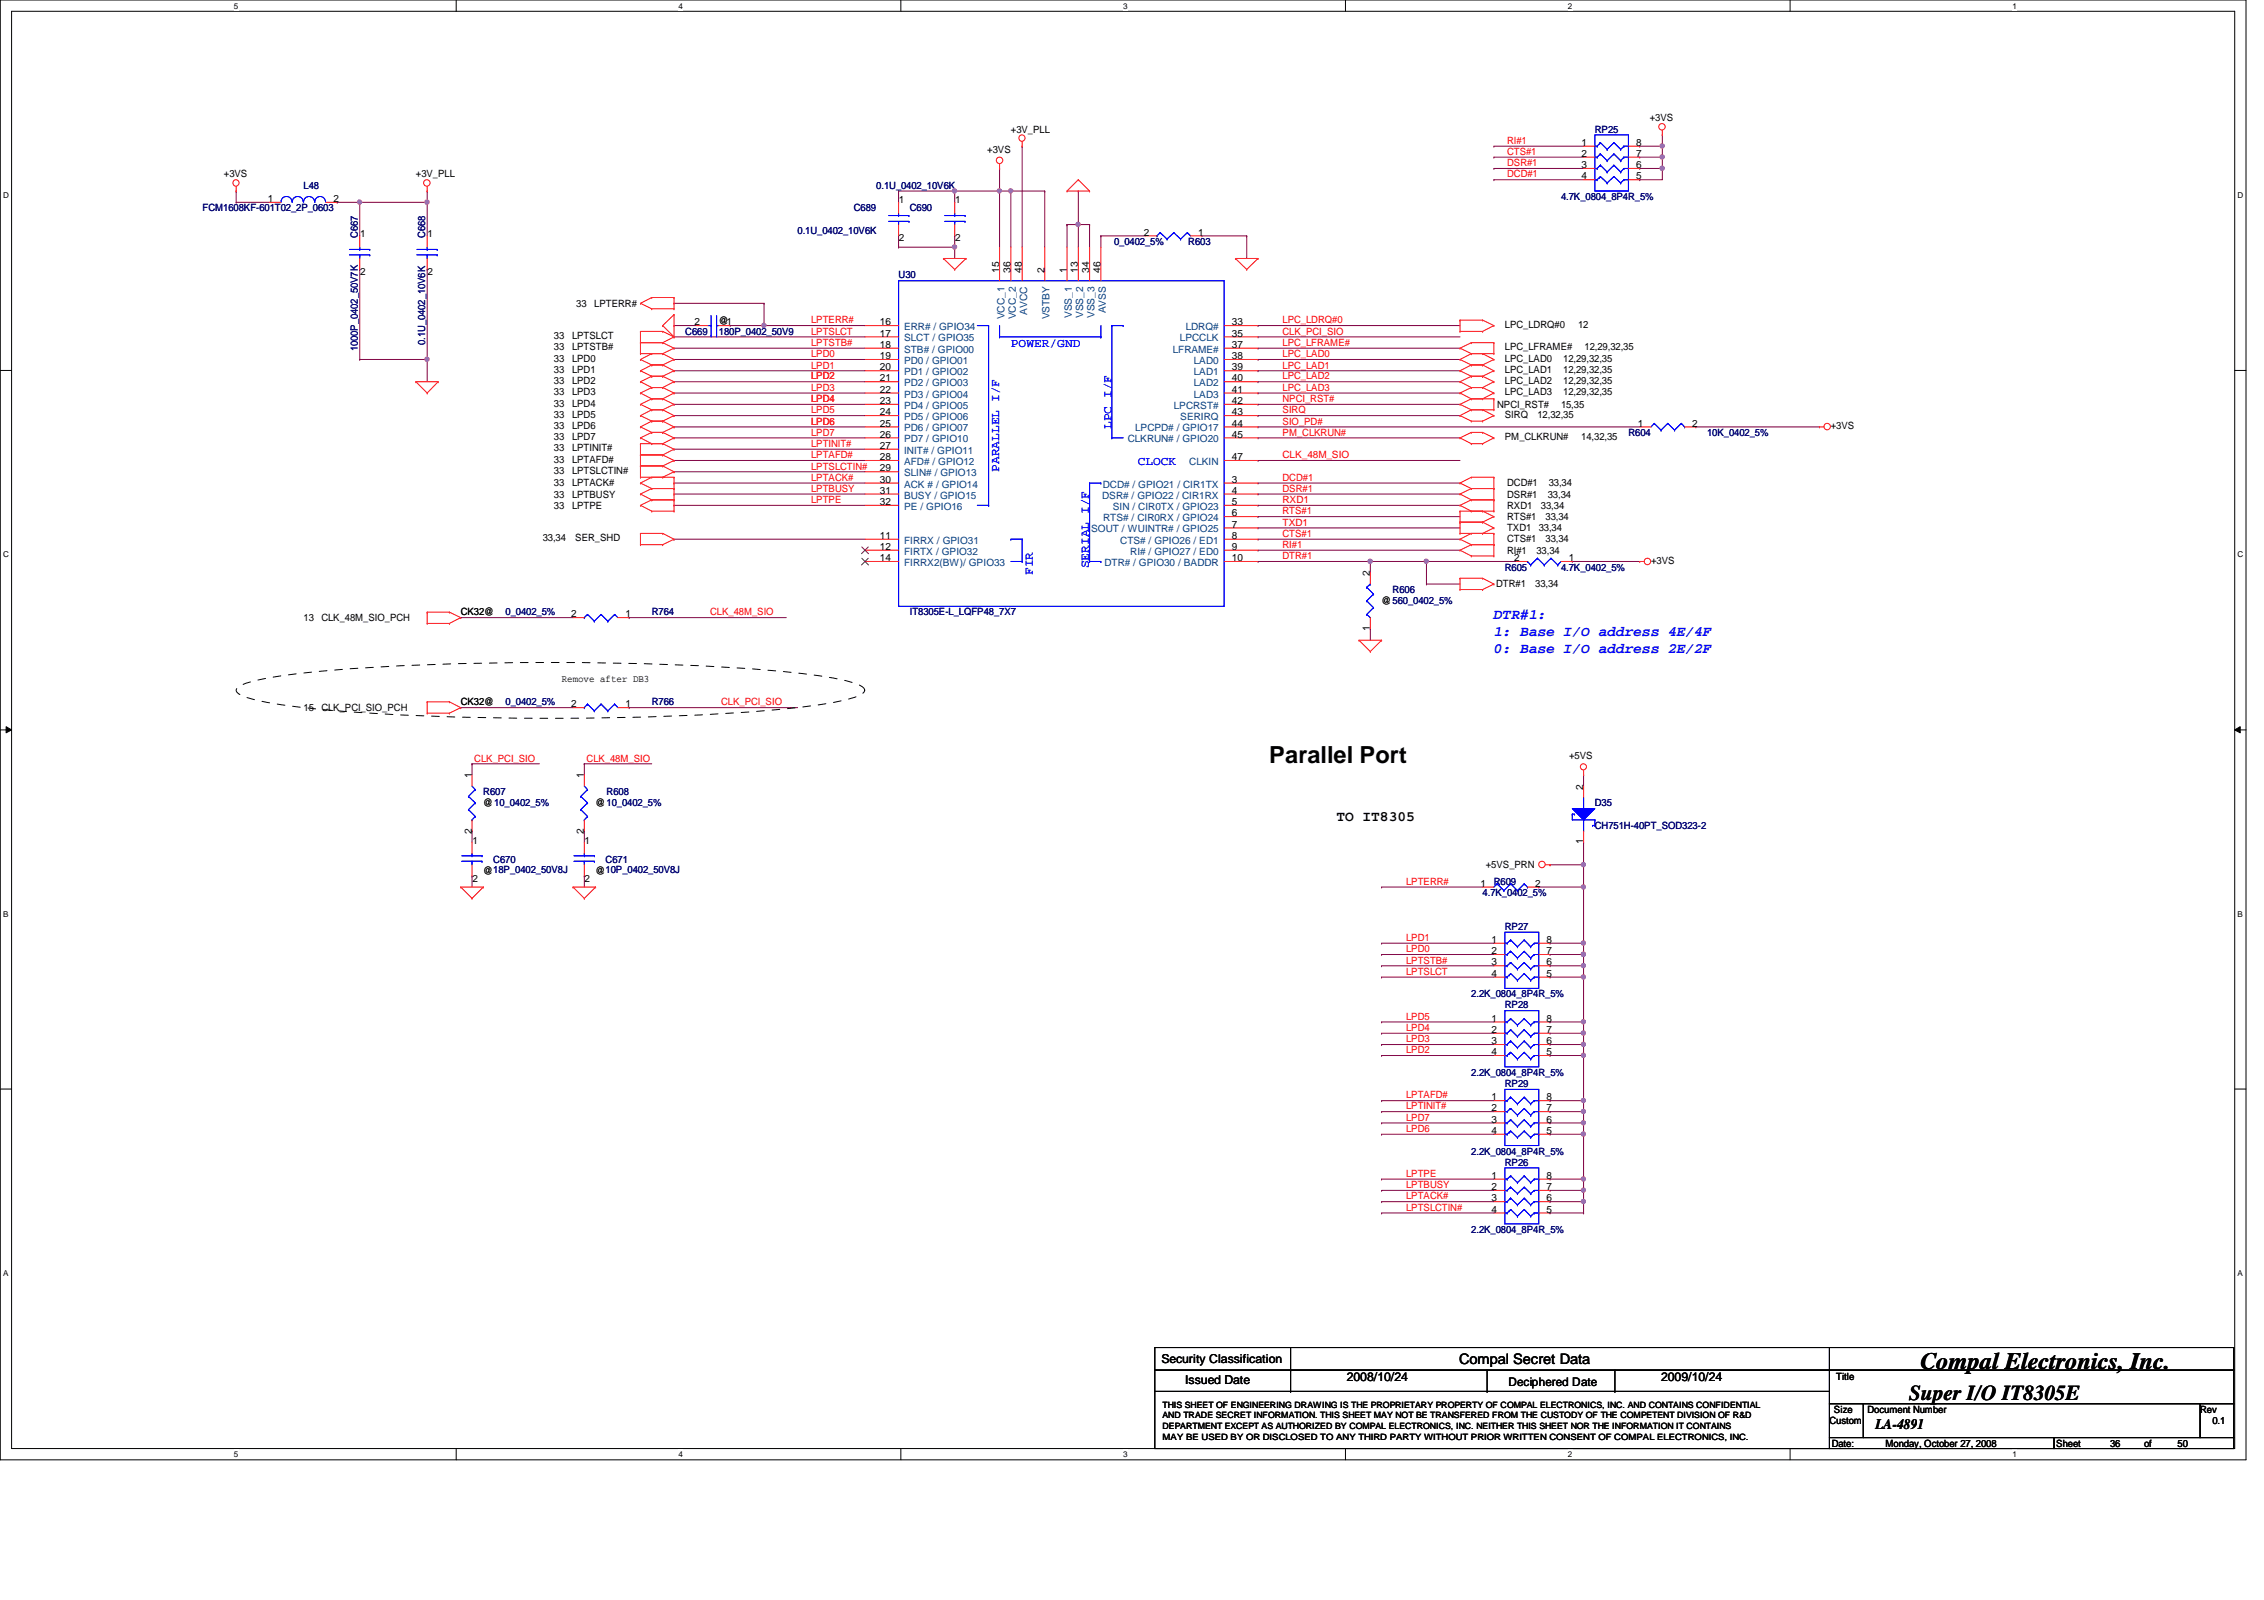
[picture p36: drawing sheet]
<svg xmlns="http://www.w3.org/2000/svg" width="297mm" height="210mm" viewBox="0 0 297 210" stroke-linecap="round" stroke-linejoin="round" font-family="sans-serif">
<defs><g id="words">
<g font-size="3.1">
<text x="166.5" y="100.1">Parallel Port</text>
<text x="252" y="179.6">Compal Electronics, Inc.</text>
</g>
<text font-size="2.8" x="250.5" y="183.7">Super I/O IT8305E</text>
<g font-size="1.9" fill="#00f">
<text x="196" y="81.2">DTR#1:</text>
<text x="196" y="83.4">1: Base I/O address 4E/4F</text>
<text x="196" y="85.7">0: Base I/O address 2E/2F</text>
</g>
<g font-size="1.9">
<text x="175.3" y="107.7">TO IT8305</text>
<text x="191.4" y="178.9">Compal Secret Data</text>
<text x="246.1" y="187.4">LA-4891</text>
</g>
<g font-size="1.6" fill="#00f">
<text x="132.6" y="45.5">POWER/GND</text>
<text x="145.8" y="56.3" transform="rotate(-90 145.8 56.3)">LPC I/F</text>
<text x="131.1" y="61.9" transform="rotate(-90 131.1 61.9)">PARALLEL I/F</text>
<text x="149.3" y="61">CLOCK</text>
<text x="135.5" y="75.4" transform="rotate(-90 135.5 75.4)">FIR</text>
<text x="142.9" y="74.5" transform="rotate(-90 142.9 74.5)">SERIAL I/F</text>
</g>
<g font-size="1.6">
<text x="152.4" y="178.8">Security Classification</text>
<text x="155.5" y="181.6">Issued Date</text>
<text x="176.7" y="181.2">2008/10/24</text>
<text x="197.9" y="181.8">Deciphered Date</text>
<text x="217.9" y="181.2">2009/10/24</text>
</g>
<g font-size="1.3">
<text x="132.6" y="17.4">+3V_PLL</text>
<text x="216.4" y="15.9">+3VS</text>
<text x="29.4" y="23.3">+3VS</text>
<text x="54.6" y="23.3">+3V_PLL</text>
<text x="129.5" y="20.1">+3VS</text>
<text x="207.5" y="19.1">1</text>
<text x="207.5" y="20.6">2</text>
<text x="207.5" y="22.1">3</text>
<text x="207.5" y="23.5">4</text>
<text x="214.7" y="19.1">8</text>
<text x="214.7" y="20.6">7</text>
<text x="214.7" y="22.1">6</text>
<text x="214.7" y="23.5">5</text>
<text x="35.1" y="26.5">1</text>
<text x="43.8" y="26.5">2</text>
<text x="117.9" y="26.7">1</text>
<text x="125.3" y="26.7">1</text>
<text x="47.2" y="31.1">1</text>
<text x="56.1" y="31.1">1</text>
<text x="117.9" y="31.7">2</text>
<text x="125.3" y="31.7">2</text>
<text x="131.1" y="35.8" transform="rotate(-90 131.1 35.8)">15</text>
<text x="132.6" y="35.8" transform="rotate(-90 132.6 35.8)">36</text>
<text x="134.1" y="35.8" transform="rotate(-90 134.1 35.8)">48</text>
<text x="137" y="35.8" transform="rotate(-90 137 35.8)">2</text>
<text x="140" y="35.8" transform="rotate(-90 140 35.8)">1</text>
<text x="141.4" y="35.8" transform="rotate(-90 141.4 35.8)">13</text>
<text x="142.9" y="35.8" transform="rotate(-90 142.9 35.8)">34</text>
<text x="144.4" y="35.8" transform="rotate(-90 144.4 35.8)">46</text>
<text x="150.1" y="30.9">2</text>
<text x="157.2" y="30.9">1</text>
<text x="47.2" y="36.1">2</text>
<text x="56.1" y="36.1">2</text>
<text x="75.6" y="40.2">33</text>
<text x="78" y="40.2">LPTERR#</text>
<text x="72.7" y="44.5">33</text>
<text x="72.7" y="46">33</text>
<text x="72.7" y="47.5">33</text>
<text x="75.1" y="44.5">LPTSLCT</text>
<text x="75.1" y="46">LPTSTB#</text>
<text x="75.1" y="47.5">LPD0</text>
<text x="91.1" y="42.7">2</text>
<text x="94.3" y="42.5">@1</text>
<text x="115.4" y="45.6">18</text>
<text x="115.4" y="47.1">19</text>
<text x="115.4" y="44.2">17</text>
<text x="115.4" y="42.7">16</text>
<text x="161.6" y="42.7">33</text>
<text x="161.6" y="44.2">35</text>
<text x="161.6" y="45.6">37</text>
<text x="161.6" y="47.1">38</text>
<text x="197.4" y="47.5">LPC_LAD0</text>
<text x="197.4" y="46">LPC_LFRAME#</text>
<text x="197.4" y="43.1">LPC_LDRQ#0</text>
<text x="205.1" y="47.5">12,29,32,35</text>
<text x="207" y="43.1">12</text>
<text x="207.9" y="46">12,29,32,35</text>
<text x="72.7" y="48.9">33</text>
<text x="72.7" y="50.4">33</text>
<text x="72.7" y="51.9">33</text>
<text x="72.7" y="53.3">33</text>
<text x="75.1" y="48.9">LPD1</text>
<text x="75.1" y="50.4">LPD2</text>
<text x="75.1" y="51.9">LPD3</text>
<text x="75.1" y="53.3">LPD4</text>
<text x="115.4" y="48.6">20</text>
<text x="115.4" y="50">21</text>
<text x="115.4" y="51.5">22</text>
<text x="115.4" y="53">23</text>
<text x="161.6" y="53">42</text>
<text x="161.6" y="48.6">39</text>
<text x="161.6" y="51.5">41</text>
<text x="161.6" y="50">40</text>
<text x="196.4" y="53.5">NPCI_RST#</text>
<text x="197.4" y="48.9">LPC_LAD1</text>
<text x="197.4" y="50.4">LPC_LAD2</text>
<text x="197.4" y="51.9">LPC_LAD3</text>
<text x="204.8" y="53.5">15,35</text>
<text x="205.1" y="48.9">12,29,32,35</text>
<text x="205.1" y="50.4">12,29,32,35</text>
<text x="205.1" y="51.9">12,29,32,35</text>
<text x="72.7" y="59.2">33</text>
<text x="72.7" y="54.8">33</text>
<text x="72.7" y="57.8">33</text>
<text x="72.7" y="56.3">33</text>
<text x="75.1" y="59.2">LPTINIT#</text>
<text x="75.1" y="54.8">LPD5</text>
<text x="75.1" y="57.8">LPD7</text>
<text x="75.1" y="56.3">LPD6</text>
<text x="115.4" y="54.5">24</text>
<text x="115.4" y="56">25</text>
<text x="115.4" y="57.4">26</text>
<text x="115.4" y="58.9">27</text>
<text x="161.6" y="57.4">45</text>
<text x="161.6" y="56">44</text>
<text x="161.6" y="54.5">43</text>
<text x="197.4" y="57.8">PM_CLKRUN#</text>
<text x="197.4" y="54.8">SIRQ</text>
<text x="201.7" y="54.8">12,32,35</text>
<text x="207.5" y="57.8">14,32,35</text>
<text x="214.9" y="56">1</text>
<text x="222" y="56">2</text>
<text x="240.2" y="56.3">+3VS</text>
<text x="72.7" y="60.7">33</text>
<text x="72.7" y="62.2">33</text>
<text x="72.7" y="63.8">33</text>
<text x="72.7" y="65.3">33</text>
<text x="75.1" y="60.7">LPTAFD#</text>
<text x="75.1" y="62.2">LPTSLCTIN#</text>
<text x="75.1" y="63.8">LPTACK#</text>
<text x="75.1" y="65.3">LPTBUSY</text>
<text x="115.4" y="60.4">28</text>
<text x="115.4" y="61.8">29</text>
<text x="115.4" y="63.3">30</text>
<text x="115.4" y="64.8">31</text>
<text x="161.6" y="64.8">4</text>
<text x="161.6" y="63.3">3</text>
<text x="161.6" y="60.4">47</text>
<text x="197.7" y="63.8">DCD#1</text>
<text x="197.7" y="65.3">DSR#1</text>
<text x="203.1" y="65.3">33,34</text>
<text x="203.2" y="63.8">33,34</text>
<text x="71.2" y="71">33,34</text>
<text x="72.7" y="66.8">33</text>
<text x="75.1" y="66.8">LPTPE</text>
<text x="75.5" y="71">SER_SHD</text>
<text x="115.4" y="70.7">11</text>
<text x="115.4" y="66.3">32</text>
<text x="161.6" y="70.7">8</text>
<text x="161.6" y="69.2">7</text>
<text x="161.6" y="67.7">6</text>
<text x="161.6" y="66.3">5</text>
<text x="197.7" y="71.2">CTS#1</text>
<text x="197.7" y="68.2">RTS#1</text>
<text x="197.7" y="66.8">RXD1</text>
<text x="197.7" y="69.7">TXD1</text>
<text x="201.9" y="69.7">33,34</text>
<text x="202.2" y="66.8">33,34</text>
<text x="202.8" y="71.2">33,34</text>
<text x="202.8" y="68.2">33,34</text>
<text x="115.4" y="72.1">12</text>
<text x="115.4" y="73.6">14</text>
<text x="161.6" y="73.6">10</text>
<text x="161.6" y="72.1">9</text>
<text x="179.7" y="75.6" transform="rotate(-90 179.7 75.6)">2</text>
<text x="196.3" y="77">DTR#1</text>
<text x="197.7" y="72.6">RI#1</text>
<text x="198.7" y="73.6">2</text>
<text x="201.4" y="77">33,34</text>
<text x="201.6" y="72.6">33,34</text>
<text x="205.8" y="73.6">1</text>
<text x="216.6" y="74">+3VS</text>
<text x="39.8" y="81.5">13</text>
<text x="42.2" y="81.5">CLK_48M_SIO_PCH</text>
<text x="60.4" y="80.7">CK32@</text>
<text x="74.9" y="81">2</text>
<text x="82.1" y="81">1</text>
<text x="179.7" y="82.8" transform="rotate(-90 179.7 82.8)">1</text>
<text x="181.3" y="79.3">@560_0402_5%</text>
<text x="73.7" y="89.5">Remove after DB3</text>
<text x="39.8" y="93.3">15</text>
<text x="42.2" y="93.3">CLK_PCI_SIO_PCH</text>
<text x="60.4" y="92.5">CK32@</text>
<text x="74.9" y="92.8">2</text>
<text x="82.1" y="92.8">1</text>
<text x="205.9" y="99.6">+5VS</text>
<text x="61.9" y="102.1" transform="rotate(-90 61.9 102.1)">1</text>
<text x="63.4" y="105.8">@10_0402_5%</text>
<text x="76.6" y="102.1" transform="rotate(-90 76.6 102.1)">1</text>
<text x="78.1" y="105.8">@10_0402_5%</text>
<text x="207.7" y="103.6" transform="rotate(-90 207.7 103.6)">2</text>
<text x="61.9" y="109.3" transform="rotate(-90 61.9 109.3)">2</text>
<text x="62" y="110.7">1</text>
<text x="76.6" y="109.3" transform="rotate(-90 76.6 109.3)">2</text>
<text x="76.7" y="110.7">1</text>
<text x="194.9" y="113.9">+5VS_PRN</text>
<text x="207.7" y="110.8" transform="rotate(-90 207.7 110.8)">1</text>
<text x="62" y="115.7">2</text>
<text x="63.4" y="114.6">@18P_0402_50V8J</text>
<text x="76.7" y="115.7">2</text>
<text x="78.1" y="114.6">@10P_0402_50V8J</text>
<text x="194.3" y="116.3">1</text>
<text x="201.4" y="116.3">2</text>
<text x="195.7" y="123.7">1</text>
<text x="195.7" y="125.2">2</text>
<text x="202.9" y="123.7">8</text>
<text x="202.9" y="125.2">7</text>
<text x="195.7" y="126.7">3</text>
<text x="195.7" y="128.1">4</text>
<text x="202.9" y="126.7">6</text>
<text x="202.9" y="128.1">5</text>
<text x="195.7" y="134">1</text>
<text x="195.7" y="135.5">2</text>
<text x="195.7" y="137">3</text>
<text x="202.9" y="134">8</text>
<text x="202.9" y="135.5">7</text>
<text x="202.9" y="137">6</text>
<text x="195.7" y="138.4">4</text>
<text x="202.9" y="138.4">5</text>
<text x="195.7" y="144.4">1</text>
<text x="195.7" y="145.8">2</text>
<text x="195.7" y="147.3">3</text>
<text x="195.7" y="148.8">4</text>
<text x="202.9" y="144.4">8</text>
<text x="202.9" y="145.8">7</text>
<text x="202.9" y="147.3">6</text>
<text x="202.9" y="148.8">5</text>
<text x="195.7" y="154.6">1</text>
<text x="202.9" y="154.6">8</text>
<text x="195.7" y="156.1">2</text>
<text x="195.7" y="157.6">3</text>
<text x="195.7" y="159.1">4</text>
<text x="202.9" y="156.1">7</text>
<text x="202.9" y="157.6">6</text>
<text x="202.9" y="159.1">5</text>
<text x="240.6" y="185.3">Size</text>
<text x="240.9" y="181.1">Title</text>
<text x="245" y="185.3">Document Number</text>
<text x="288.7" y="185.3">Rev</text>
<text x="240" y="186.8">Custom</text>
<text x="240.3" y="189.8">Date:</text>
<text x="247.4" y="189.8">Monday, October 27, 2008</text>
<text x="269.8" y="189.8">Sheet</text>
<text x="276.9" y="189.8">36</text>
<text x="281.3" y="189.8">of</text>
<text x="285.7" y="189.8">50</text>
<text x="290.3" y="186.8">0.1</text>
</g>
<g font-size="1.3" fill="#000080">
<text x="209.3" y="17.4">RP25</text>
<text x="26.6" y="27.7">FCM1608KF-601T02_2P_0603</text>
<text x="39.8" y="24.8">L48</text>
<text x="112" y="27.7">C689</text>
<text x="115" y="24.8">0.1U_0402_10V6K</text>
<text x="119.4" y="27.7">C690</text>
<text x="204.8" y="26.2">4.7K_0804_8P4R_5%</text>
<text x="46.9" y="31.2" transform="rotate(-90 46.9 31.2)">C667</text>
<text x="55.8" y="31.2" transform="rotate(-90 55.8 31.2)">C668</text>
<text x="104.6" y="30.6">0.1U_0402_10V6K</text>
<text x="146.2" y="32.1">0_0402_5%</text>
<text x="155.9" y="32.1">R603</text>
<text x="117.9" y="36.5">U30</text>
<text x="46.9" y="46.1" transform="rotate(-90 46.9 46.1)">1000P_0402_50V7K</text>
<text x="55.8" y="45.3" transform="rotate(-90 55.8 45.3)">0.1U_0402_10V6K</text>
<text x="89.9" y="43.9">C669</text>
<text x="94.3" y="43.9">180P_0402_50V9</text>
<text x="213.7" y="57.2">R604</text>
<text x="224" y="57.2">10K_0402_5%</text>
<text x="182.7" y="77.8">R606</text>
<text x="197.4" y="74.8">R605</text>
<text x="204.8" y="74.8">4.7K_0402_5%</text>
<text x="66.3" y="80.7">0_0402_5%</text>
<text x="85.5" y="80.7">R764</text>
<text x="119.4" y="80.7">IT8305E-L_LQFP48_7X7</text>
<text x="66.3" y="92.5">0_0402_5%</text>
<text x="85.5" y="92.5">R766</text>
<text x="63.4" y="104.3">R607</text>
<text x="79.6" y="104.3">R608</text>
<text x="209.3" y="105.8">D35</text>
<text x="64.7" y="113.2">C670</text>
<text x="79.5" y="113.2">C671</text>
<text x="209.3" y="108.8">CH751H-40PT_SOD323-2</text>
<text x="194.5" y="117.6">4.7K_0402_5%</text>
<text x="196" y="116.1">R609</text>
<text x="197.4" y="122">RP27</text>
<text x="193" y="130.9">2.2K_0804_8P4R_5%</text>
<text x="197.4" y="132.3">RP28</text>
<text x="193" y="141.1">2.2K_0804_8P4R_5%</text>
<text x="197.4" y="142.6">RP29</text>
<text x="193" y="151.5">2.2K_0804_8P4R_5%</text>
<text x="197.4" y="153">RP26</text>
<text x="193" y="161.8">2.2K_0804_8P4R_5%</text>
</g>
<g font-size="1.3" fill="#f00">
<text x="197.7" y="18.9">RI#1</text>
<text x="197.7" y="20.3">CTS#1</text>
<text x="197.7" y="21.8">DSR#1</text>
<text x="197.7" y="23.3">DCD#1</text>
<text x="106.4" y="42.4">LPTERR#</text>
<text x="106.4" y="43.9">LPTSLCT</text>
<text x="106.4" y="46.9">LPD0</text>
<text x="106.4" y="45.4">LPTSTB#</text>
<text x="168.3" y="45.4">LPC_LFRAME#</text>
<text x="168.3" y="46.9">LPC_LAD0</text>
<text x="168.3" y="42.4">LPC_LDRQ#0</text>
<text x="168.3" y="43.9">CLK_PCI_SIO</text>
<text x="106.4" y="52.7">LPD4</text>
<text x="106.4" y="51.3">LPD3</text>
<text x="106.4" y="48.3">LPD1</text>
<text x="106.4" y="49.8">LPD2</text>
<text x="168.3" y="48.3">LPC_LAD1</text>
<text x="168.3" y="49.8">LPC_LAD2</text>
<text x="168.3" y="51.3">LPC_LAD3</text>
<text x="168.3" y="52.7">NPCI_RST#</text>
<text x="106.4" y="54.2">LPD5</text>
<text x="106.4" y="58.6">LPTINIT#</text>
<text x="106.4" y="57.1">LPD7</text>
<text x="106.4" y="55.7">LPD6</text>
<text x="168.3" y="54.2">SIRQ</text>
<text x="168.3" y="55.7">SIO_PD#</text>
<text x="168.3" y="57.1">PM_CLKRUN#</text>
<text x="106.4" y="61.6">LPTSLCTIN#</text>
<text x="106.4" y="63.1">LPTACK#</text>
<text x="106.4" y="66">LPTPE</text>
<text x="106.4" y="60.1">LPTAFD#</text>
<text x="106.4" y="64.5">LPTBUSY</text>
<text x="168.3" y="63.1">DCD#1</text>
<text x="168.3" y="64.5">DSR#1</text>
<text x="168.3" y="66">RXD1</text>
<text x="168.3" y="60.1">CLK_48M_SIO</text>
<text x="168.3" y="69">TXD1</text>
<text x="168.3" y="71.9">RI#1</text>
<text x="168.3" y="67.5">RTS#1</text>
<text x="168.3" y="70.4">CTS#1</text>
<text x="168.3" y="73.4">DTR#1</text>
<text x="93.2" y="80.7">CLK_48M_SIO</text>
<text x="94.6" y="92.5">CLK_PCI_SIO</text>
<text x="62.2" y="99.9">CLK_PCI_SIO</text>
<text x="77" y="99.9">CLK_48M_SIO</text>
<text x="184.5" y="116.1">LPTERR#</text>
<text x="184.5" y="123.4">LPD1</text>
<text x="184.5" y="124.9">LPD0</text>
<text x="184.5" y="126.4">LPTSTB#</text>
<text x="184.5" y="127.9">LPTSLCT</text>
<text x="184.5" y="136.7">LPD3</text>
<text x="184.5" y="135.3">LPD4</text>
<text x="184.5" y="133.8">LPD5</text>
<text x="184.5" y="138.2">LPD2</text>
<text x="184.5" y="148.5">LPD6</text>
<text x="184.5" y="147">LPD7</text>
<text x="184.5" y="145.5">LPTINIT#</text>
<text x="184.5" y="144.1">LPTAFD#</text>
<text x="184.5" y="155.9">LPTBUSY</text>
<text x="184.5" y="154.4">LPTPE</text>
<text x="184.5" y="158.8">LPTSLCTIN#</text>
<text x="184.5" y="157.4">LPTACK#</text>
</g>
<g font-size="1.3" fill="#004080">
<text x="131.8" y="41.9" transform="rotate(-90 131.8 41.9)">VCC_1</text>
<text x="133.3" y="41.9" transform="rotate(-90 133.3 41.9)">VCC_2</text>
<text x="134.7" y="41.3" transform="rotate(-90 134.7 41.3)">AVCC</text>
<text x="137.7" y="41.9" transform="rotate(-90 137.7 41.9)">VSTBY</text>
<text x="140.6" y="41.7" transform="rotate(-90 140.6 41.7)">VSS_1</text>
<text x="142.1" y="41.7" transform="rotate(-90 142.1 41.7)">VSS_2</text>
<text x="143.6" y="41.7" transform="rotate(-90 143.6 41.7)">VSS_3</text>
<text x="145.1" y="41.1" transform="rotate(-90 145.1 41.1)">AVSS</text>
<text x="118.6" y="46.3">STB# / GPIO00</text>
<text x="118.6" y="47.8">PD0 / GPIO01</text>
<text x="118.6" y="44.8">SLCT / GPIO35</text>
<text x="118.6" y="43.3">ERR# / GPIO34</text>
<text x="153.9" y="46.3">LFRAME#</text>
<text x="154.8" y="44.8">LPCCLK</text>
<text x="155.6" y="43.3">LDRQ#</text>
<text x="156.6" y="47.8">LAD0</text>
<text x="118.6" y="49.2">PD1 / GPIO02</text>
<text x="118.6" y="50.7">PD2 / GPIO03</text>
<text x="118.6" y="52.2">PD3 / GPIO04</text>
<text x="118.6" y="53.6">PD4 / GPIO05</text>
<text x="154" y="53.6">LPCRST#</text>
<text x="156.6" y="49.2">LAD1</text>
<text x="156.6" y="52.2">LAD3</text>
<text x="156.6" y="50.7">LAD2</text>
<text x="118.6" y="55.1">PD5 / GPIO06</text>
<text x="118.6" y="56.6">PD6 / GPIO07</text>
<text x="118.6" y="58">PD7 / GPIO10</text>
<text x="118.6" y="59.5">INIT# / GPIO11</text>
<text x="148" y="58">CLKRUN# / GPIO20</text>
<text x="148.9" y="56.6">LPCPD# / GPIO17</text>
<text x="154.9" y="55.1">SERIRQ</text>
<text x="118.6" y="61">AFD# / GPIO12</text>
<text x="118.6" y="62.5">SLIN# / GPIO13</text>
<text x="118.6" y="64">ACK # / GPIO14</text>
<text x="118.6" y="65.4">BUSY / GPIO15</text>
<text x="144.6" y="65.4">DSR# / GPIO22 / CIR1RX</text>
<text x="144.7" y="64">DCD# / GPIO21 / CIR1TX</text>
<text x="156" y="61">CLKIN</text>
<text x="118.6" y="71.3">FIRRX / GPIO31</text>
<text x="118.6" y="66.9">PE / GPIO16</text>
<text x="143.2" y="69.8">SOUT / WUINTR# / GPIO25</text>
<text x="144.7" y="68.4">RTS# / CIR0RX / GPIO24</text>
<text x="146" y="66.9">SIN / CIR0TX / GPIO23</text>
<text x="147" y="71.3">CTS# / GPIO26 / ED1</text>
<text x="118.6" y="72.8">FIRTX / GPIO32</text>
<text x="118.6" y="74.3">FIRRX2(BW)/ GPIO33</text>
<text x="144.9" y="74.3">DTR# / GPIO30 / BADDR</text>
<text x="148.3" y="72.8">RI# / GPIO27 / ED0</text>
</g>
<g font-size="1.1">
<text x="30.7" y="1.1">5</text>
<text x="89" y="1.1">4</text>
<text x="147.4" y="1.1">3</text>
<text x="205.7" y="1.1">2</text>
<text x="264" y="1.1">1</text>
<text x=".4" y="26">D</text>
<text x="293.6" y="26">D</text>
<text x=".4" y="73.1">C</text>
<text x="293.6" y="73.1">C</text>
<text x=".4" y="120.3">B</text>
<text x="293.6" y="120.3">B</text>
<text x=".4" y="167.4">A</text>
<text x="293.6" y="167.4">A</text>
<text x="152.5" y="184.7">THIS SHEET OF ENGINEERING DRAWING IS THE PROPRIETARY PROPERTY OF COMPAL ELECTRONICS, INC. AND CONTAINS CONFIDENTIAL</text>
<text x="30.7" y="191.2">5</text>
<text x="89" y="191.2">4</text>
<text x="147.4" y="191.2">3</text>
<text x="152.5" y="187.5">DEPARTMENT EXCEPT AS AUTHORIZED BY COMPAL ELECTRONICS, INC. NEITHER THIS SHEET NOR THE INFORMATION IT CONTAINS</text>
<text x="152.5" y="188.8">MAY BE USED BY OR DISCLOSED TO ANY THIRD PARTY WITHOUT PRIOR WRITTEN CONSENT OF COMPAL ELECTRONICS, INC.</text>
<text x="152.5" y="186.1">AND TRADE SECRET INFORMATION. THIS SHEET MAY NOT BE TRANSFERED FROM THE CUSTODY OF THE COMPETENT DIVISION OF R&amp;D</text>
<text x="205.7" y="191.2">2</text>
<text x="264" y="191.2">1</text>
</g>
</g></defs>
<path d="M0 0h294.7v191.5h-294.7zM1.5 1.5h291.7v188.5h-291.7z" fill="none" stroke="#000" stroke-width=".13"/>
<g fill="#fff">
<path d="M30.7 .2h.6v1.2h-.6z"/>
<path d="M30.7 190.2h.6v1.2h-.6z"/>
</g>
<path d="M59.9 0v1.5M59.9 190v1.5" fill="none" stroke="#000" stroke-width=".13"/>
<g fill="#fff">
<path d="M89 .2h.6v1.2h-.6z"/>
<path d="M89 190.2h.6v1.2h-.6z"/>
</g>
<path d="M118.2 0v1.5M118.2 190v1.5" fill="none" stroke="#000" stroke-width=".13"/>
<g fill="#fff">
<path d="M147.4 .2h.6v1.2h-.6z"/>
<path d="M147.4 190.2h.6v1.2h-.6z"/>
</g>
<path d="M176.5 0v1.5M176.5 190v1.5" fill="none" stroke="#000" stroke-width=".13"/>
<g fill="#fff">
<path d="M205.7 .2h.6v1.2h-.6z"/>
<path d="M205.7 190.2h.6v1.2h-.6z"/>
</g>
<path d="M234.9 0v1.5M234.9 190v1.5" fill="none" stroke="#000" stroke-width=".13"/>
<g fill="#fff">
<path d="M264 .2h.6v1.2h-.6z"/>
<path d="M264 190.2h.6v1.2h-.6z"/>
<path d="M.4 25h.8v1.2h-.8z"/>
<path d="M293.6 25h.7v1.2h-.7z"/>
<path d="M.4 72.1h.8v1.2h-.8z"/>
<path d="M293.6 72.1h.7v1.2h-.7z"/>
</g>
<path d="M0 48.6h1.5M293.2 48.6h1.5" fill="none" stroke="#000" stroke-width=".13"/>
<g fill="#fff">
<path d="M.4 119.3h.7v1.2h-.7z"/>
<path d="M293.6 119.3h.7v1.2h-.7z"/>
</g>
<path d="M0 95.8h1.5M.8 95.3l.7 .5-.7 .3zM293.2 95.8l.7-.5v.8zM293.2 95.8h1.5" fill="none" stroke="#000" stroke-width=".13"/>
<path d="M.8 95.3l.7 .5-.7 .3zM293.2 95.8l.7-.5v.8z" fill="#000"/>
<g fill="#fff">
<path d="M.4 166.4h.7v1.2h-.7z"/>
<path d="M293.6 166.4h.7v1.2h-.7z"/>
</g>
<path d="M0 142.9h1.5M293.2 142.9h1.5" fill="none" stroke="#000" stroke-width=".13"/>
<path d="M215.1 19.2h.1M215.1 19.2h3M215.1 20.6h.1M215.1 20.6h3M218.1 20.6h.1M218.1 20.6v1.5" fill="none" stroke="#800040" stroke-width=".13"/>
<circle cx="218.1" cy="20.6" r=".29" fill="#f0f"/>
<circle cx="218.1" cy="20.6" r=".29" fill="none" stroke="#f0f" stroke-width=".13"/>
<path d="M132.6 25.1h.1M132.6 25.1v7.3M132.6 25.1h4.5M137.1 25.1h.1M137.1 25.1v7.3" fill="none" stroke="#800040" stroke-width=".13"/>
<circle cx="132.6" cy="25" r=".29" fill="#f0f"/>
<circle cx="132.6" cy="25" r=".29" fill="none" stroke="#f0f" stroke-width=".13"/>
<path d="M131.1 25.1h.1M131.1 25.1v7.3" fill="none" stroke="#800040" stroke-width=".13"/>
<circle cx="131.1" cy="25" r=".29" fill="#f0f"/>
<circle cx="131.1" cy="25" r=".29" fill="none" stroke="#f0f" stroke-width=".13"/>
<path d="M134.1 19.2h.1M134.1 19.2v13.2M140 29.5h.1M140 29.5v2.9M141.5 29.5h.1M141.5 29.5v2.9M143 29.5h.1M143 29.5v2.9" fill="none" stroke="#800040" stroke-width=".13"/>
<circle cx="141.4" cy="29.4" r=".29" fill="#f0f"/>
<circle cx="141.4" cy="29.4" r=".29" fill="none" stroke="#f0f" stroke-width=".13"/>
<g fill="none" stroke="#800040" stroke-width=".13">
<path d="M100.2 42.7h.1M100.2 42.7h13.3M165.1 48.6h.1M165.1 45.7h.1M165.1 47.2h.1M165.1 54.5h.1M165.1 56h.1M165.1 50.1h.1M165.1 51.6h.1M165.1 57.4h.1M165.1 42.7h.1M165.1 48.6h26.5"/>
<path d="M165.1 45.7h26.5M165.1 47.2h26.5M165.1 54.5h26.5M165.1 56h50M165.1 50.1h26.5M165.1 51.6h26.5M165.1 57.4h26.5M165.1 42.7h26.5M165.1 69.3h.1M165.1 72.2h.1M165.1 63.4h.1M165.1 64.8h.1"/>
<path d="M165.1 66.3h.1M165.1 67.8h.1M165.1 70.7h.1M165.1 69.3h26.5M165.1 72.2h26.5M165.1 63.4h26.5M165.1 64.8h26.5M165.1 66.3h26.5M165.1 67.8h26.5M165.1 70.7h26.5M187.2 73.7h.1M187.2 73.7h11.7"/>
<path d="M179.8 82.5h.1M179.8 82.5v1.5"/>
</g>
<circle cx="100.2" cy="42.7" r=".29" fill="#f0f"/>
<circle cx="100.2" cy="42.7" r=".29" fill="none" stroke="#f0f" stroke-width=".13"/>
<g fill="none" stroke="#800040" stroke-width=".13">
<path d="M218.1 19.2h.1M218.1 19.2v1.4M56 35.3h.1M56 35.3v11.9M141.5 29.5h.1M141.5 29.5h1.5M88.4 54.5h.1M88.4 53h.1M88.4 51.6h.1M88.4 44.2h.1M88.4 47.2h.1M88.4 45.7h.1"/>
<path d="M88.4 48.6h.1M88.4 50.1h.1M88.4 58.9h.1M88.4 57.4h.1M88.4 56h.1M88.4 44.2h25.1M88.4 54.5h25.1M88.4 53h25.1M88.4 51.6h25.1M88.4 47.2h25.1M88.4 45.7h25.1M88.4 48.6h25.1"/>
<path d="M88.4 50.1h25.1M88.4 58.9h25.1M88.4 57.4h25.1M88.4 56h25.1M165.1 44.2h.1M165.1 53h.1M165.1 44.2h26.5M165.1 53h26.5M222.5 56h.1M222.5 56h16.2M88.4 61.9h.1M88.4 63.4h.1"/>
<path d="M88.4 66.3h.1M88.4 60.4h.1M88.4 64.8h.1M88.4 61.9h25.1M88.4 63.4h25.1M88.4 66.3h25.1M88.4 60.4h25.1M88.4 64.8h25.1M165.1 60.4h.1M165.1 60.4h26.5M179.8 73.7h.1M179.8 73.7v1.4"/>
<path d="M206.3 73.7h.1M206.3 73.7h8.8"/>
</g>
<circle cx="218.1" cy="19.2" r=".29" fill="#f0f"/>
<circle cx="218.1" cy="19.2" r=".29" fill="none" stroke="#f0f" stroke-width=".13"/>
<path d="M215.1 22.1h.1M215.1 22.1h3" fill="none" stroke="#800040" stroke-width=".13"/>
<circle cx="218.1" cy="22.1" r=".29" fill="#f0f"/>
<circle cx="218.1" cy="22.1" r=".29" fill="none" stroke="#f0f" stroke-width=".13"/>
<g fill="none" stroke="#800040" stroke-width=".13">
<path d="M218.1 17.7h.1M218.1 17.7v1.5M56 25.1h.1M56 25.1v1.4M131.1 22.1h.1M131.1 22.1v3M215.1 23.6h.1M218.1 22.1h.1M218.1 22.1v1.5h-3M56 47.2h.1M56 47.2v2.9M88.4 42.7h.1"/>
<path d="M88.4 42.7h3M61.9 114.9h.1M61.9 100.2h.1M61.9 109h.1M61.9 100.2h8.9M61.9 100.2v1.4M61.9 109v1.5M61.9 114.9v1.5M76.7 100.2h.1M76.7 114.9h.1M76.7 109h.1M76.7 100.2h8.8"/>
<path d="M76.7 100.2v1.4M76.7 109v1.5M76.7 114.9v1.5"/>
</g>
<circle cx="56" cy="47.1" r=".29" fill="#f0f"/>
<circle cx="56" cy="47.1" r=".29" fill="none" stroke="#f0f" stroke-width=".13"/>
<path d="M47.2 26.5h.1M47.2 26.5h8.8" fill="none" stroke="#800040" stroke-width=".13"/>
<circle cx="56" cy="26.5" r=".29" fill="#f0f"/>
<circle cx="56" cy="26.5" r=".29" fill="none" stroke="#f0f" stroke-width=".13"/>
<circle cx="47.2" cy="26.5" r=".29" fill="#f0f"/>
<circle cx="47.2" cy="26.5" r=".29" fill="none" stroke="#f0f" stroke-width=".13"/>
<g fill="none" stroke="#800040" stroke-width=".13">
<path d="M31 26.5h.1M31 25.1h.1M31 26.5h4.4M31 25.1v1.4M44.2 26.5h.1M44.2 26.5h3M47.2 35.3h.1M47.2 26.5h.1M47.2 26.5v4.4M47.2 35.3v11.9M56 26.5h.1M56 26.5v4.4"/>
<path d="M131.1 25.1h.1M131.1 25.1h1.5M140 29.5h.1M141.5 25.1h.1M141.5 25.1v4.4h-1.5M47.2 47.2h.1M47.2 47.2h8.8M165.1 73.7h.1M165.1 73.7h14.7M207.8 110.5h.1M207.8 110.5v3M207.8 125.2h.1"/>
<path d="M207.8 123.7v1.5"/>
</g>
<circle cx="207.7" cy="125.2" r=".29" fill="#f0f"/>
<circle cx="207.7" cy="125.2" r=".29" fill="none" stroke="#f0f" stroke-width=".13"/>
<path d="M181.3 116.4h.1M181.3 116.4h13.2M201.9 116.4h.1M201.9 116.4h5.9" fill="none" stroke="#800040" stroke-width=".13"/>
<circle cx="207.7" cy="116.3" r=".29" fill="#f0f"/>
<circle cx="207.7" cy="116.3" r=".29" fill="none" stroke="#f0f" stroke-width=".13"/>
<path d="M207.8 135.6h.1M207.8 135.6v1.4" fill="none" stroke="#800040" stroke-width=".13"/>
<circle cx="207.7" cy="135.5" r=".29" fill="#f0f"/>
<circle cx="207.7" cy="135.5" r=".29" fill="none" stroke="#f0f" stroke-width=".13"/>
<path d="M207.8 125.2h.1M207.8 125.2v1.5" fill="none" stroke="#800040" stroke-width=".13"/>
<circle cx="207.7" cy="125.2" r=".29" fill="#f0f"/>
<circle cx="207.7" cy="125.2" r=".29" fill="none" stroke="#f0f" stroke-width=".13"/>
<path d="M207.8 138.5h.1M207.8 138.5v5.9" fill="none" stroke="#800040" stroke-width=".13"/>
<circle cx="207.7" cy="138.4" r=".29" fill="#f0f"/>
<circle cx="207.7" cy="138.4" r=".29" fill="none" stroke="#f0f" stroke-width=".13"/>
<path d="M207.8 113.5h.1M207.8 113.5v2.9" fill="none" stroke="#800040" stroke-width=".13"/>
<circle cx="207.7" cy="113.4" r=".29" fill="#f0f"/>
<circle cx="207.7" cy="113.4" r=".29" fill="none" stroke="#f0f" stroke-width=".13"/>
<path d="M207.8 101.6h.1M207.8 101.6v1.5M203.4 138.5h.1M203.4 135.6h.1M203.4 137h.1M203.4 134.1h.1M203.4 135.6h4.4M203.4 137h4.4M203.4 134.1h4.4M207.8 137h.1M207.8 137v1.5h-4.4" fill="none" stroke="#800040" stroke-width=".13"/>
<circle cx="207.7" cy="137" r=".29" fill="#f0f"/>
<circle cx="207.7" cy="137" r=".29" fill="none" stroke="#f0f" stroke-width=".13"/>
<path d="M207.8 134.1h.1M207.8 134.1v1.5" fill="none" stroke="#800040" stroke-width=".13"/>
<circle cx="207.7" cy="134" r=".29" fill="#f0f"/>
<circle cx="207.7" cy="134" r=".29" fill="none" stroke="#f0f" stroke-width=".13"/>
<path d="M203.4 128.2h.1M203.4 125.2h.1M203.4 126.7h.1M203.4 123.7h.1M203.4 128.2h4.4M203.4 125.2h4.4M203.4 126.7h4.4M203.4 123.7h4.4" fill="none" stroke="#800040" stroke-width=".13"/>
<circle cx="207.7" cy="123.7" r=".29" fill="#f0f"/>
<circle cx="207.7" cy="123.7" r=".29" fill="none" stroke="#f0f" stroke-width=".13"/>
<path d="M207.8 128.2h.1M207.8 128.2v5.9" fill="none" stroke="#800040" stroke-width=".13"/>
<circle cx="207.7" cy="128.2" r=".29" fill="#f0f"/>
<circle cx="207.7" cy="128.2" r=".29" fill="none" stroke="#f0f" stroke-width=".13"/>
<path d="M207.8 126.7h.1M207.8 126.7v1.5" fill="none" stroke="#800040" stroke-width=".13"/>
<circle cx="207.7" cy="126.7" r=".29" fill="#f0f"/>
<circle cx="207.7" cy="126.7" r=".29" fill="none" stroke="#f0f" stroke-width=".13"/>
<path d="M203.4 113.5h.1M203.4 113.5h4.4M207.8 147.3h.1M207.8 147.3v1.5" fill="none" stroke="#800040" stroke-width=".13"/>
<circle cx="207.7" cy="147.3" r=".29" fill="#f0f"/>
<circle cx="207.7" cy="147.3" r=".29" fill="none" stroke="#f0f" stroke-width=".13"/>
<path d="M203.4 144.4h.1M203.4 145.8h.1M203.4 144.4h4.4M203.4 145.8h4.4M207.8 145.8h.1M207.8 145.8v1.5" fill="none" stroke="#800040" stroke-width=".13"/>
<circle cx="207.7" cy="145.8" r=".29" fill="#f0f"/>
<circle cx="207.7" cy="145.8" r=".29" fill="none" stroke="#f0f" stroke-width=".13"/>
<path d="M203.4 147.3h.1M203.4 148.8h.1M203.4 147.3h4.4M203.4 148.8h4.4" fill="none" stroke="#800040" stroke-width=".13"/>
<circle cx="207.7" cy="148.8" r=".29" fill="#f0f"/>
<circle cx="207.7" cy="148.8" r=".29" fill="none" stroke="#f0f" stroke-width=".13"/>
<path d="M207.8 144.4h.1M207.8 144.4v1.4" fill="none" stroke="#800040" stroke-width=".13"/>
<circle cx="207.7" cy="144.4" r=".29" fill="#f0f"/>
<circle cx="207.7" cy="144.4" r=".29" fill="none" stroke="#f0f" stroke-width=".13"/>
<path d="M88.4 39.8h.1M88.4 39.8h11.8M100.2 39.8h.1M100.2 39.8v2.9h-4.4M95.8 42.7h.1M187.2 76.6h.1M187.2 73.7h.1M187.2 76.6h4.4M187.2 73.7v2.9" fill="none" stroke="#800040" stroke-width=".13"/>
<circle cx="187.1" cy="73.6" r=".29" fill="#f0f"/>
<circle cx="187.1" cy="73.6" r=".29" fill="none" stroke="#f0f" stroke-width=".13"/>
<path d="M179.8 73.7h.1M179.8 73.7h7.4" fill="none" stroke="#800040" stroke-width=".13"/>
<circle cx="179.8" cy="73.6" r=".29" fill="#f0f"/>
<circle cx="179.8" cy="73.6" r=".29" fill="none" stroke="#f0f" stroke-width=".13"/>
<g fill="none" stroke="#800040" stroke-width=".13">
<path d="M125.3 25.1h.1M125.3 26.5h.1M125.3 25.1h5.8M125.3 25.1v1.4M144.4 30.9h.1M144.4 30.9h5.9M144.4 30.9v1.5M157.7 30.9h.1M157.7 30.9h5.9M163.6 30.9h.1M163.6 30.9v3M88.4 70.7h.1"/>
<path d="M88.4 70.7h25.1"/>
</g>
<circle cx="125.2" cy="25" r=".29" fill="#f0f"/>
<circle cx="125.2" cy="25" r=".29" fill="none" stroke="#f0f" stroke-width=".13"/>
<path d="M117.9 25.1h.1M117.9 26.5h.1M117.9 32.4h.1M117.9 25.1h7.4M117.9 25.1v1.4M117.9 30.9v1.5M117.9 32.4h7.4M125.3 32.4h.1M125.3 30.9h.1M125.3 30.9v3" fill="none" stroke="#800040" stroke-width=".13"/>
<circle cx="125.2" cy="32.4" r=".29" fill="#f0f"/>
<circle cx="125.2" cy="32.4" r=".29" fill="none" stroke="#f0f" stroke-width=".13"/>
<g fill="none" stroke="#800040" stroke-width=".13">
<path d="M196 19.2h.1M196 19.2h11.8M196 20.6h.1M196 22.1h.1M196 23.6h.1M196 20.6h11.8M196 22.1h11.8M196 23.6h11.8M60.4 81h.1M60.4 92.8h.1M60.4 81h14.8M60.4 92.8h14.8"/>
<path d="M82.5 81h.1M82.5 92.8h.1M82.5 81h20.7M82.5 92.8h22.1M207.8 116.4h.1M207.8 116.4v7.3M203.4 154.7h.1M203.4 154.7h4.4"/>
</g>
<circle cx="207.7" cy="154.7" r=".29" fill="#f0f"/>
<circle cx="207.7" cy="154.7" r=".29" fill="none" stroke="#f0f" stroke-width=".13"/>
<path d="M203.4 156.2h.1M203.4 156.2h4.4" fill="none" stroke="#800040" stroke-width=".13"/>
<circle cx="207.7" cy="156.1" r=".29" fill="#f0f"/>
<circle cx="207.7" cy="156.1" r=".29" fill="none" stroke="#f0f" stroke-width=".13"/>
<path d="M203.4 157.6h.1M203.4 159.1h.1M203.4 157.6h4.4M203.4 159.1h4.4M207.8 154.7h.1M207.8 156.2h.1M207.8 157.6h.1M207.8 148.8v8.8" fill="none" stroke="#800040" stroke-width=".13"/>
<circle cx="207.7" cy="157.6" r=".29" fill="#f0f"/>
<circle cx="207.7" cy="157.6" r=".29" fill="none" stroke="#f0f" stroke-width=".13"/>
<g fill="none" stroke="#800040" stroke-width=".13">
<path d="M181.3 123.7h.1M181.3 125.2h.1M181.3 126.7h.1M181.3 128.2h.1M181.3 138.5h.1M181.3 137h.1M181.3 135.6h.1M181.3 134.1h.1M181.3 123.7h14.7M181.3 125.2h14.7M181.3 126.7h14.7M181.3 128.2h14.7"/>
<path d="M181.3 138.5h14.7M181.3 137h14.7M181.3 135.6h14.7M181.3 134.1h14.7M181.3 148.8h.1M181.3 147.3h.1M181.3 145.8h.1M181.3 144.4h.1M181.3 159.1h.1M181.3 157.6h.1M181.3 156.2h.1M181.3 154.7h.1"/>
<path d="M181.3 148.8h14.7M181.3 147.3h14.7M181.3 145.8h14.7M181.3 144.4h14.7M181.3 159.1h14.7M181.3 157.6h14.7M181.3 156.2h14.7M181.3 154.7h14.7M207.8 159.1h.1M207.8 157.6v1.5"/>
</g>
<g fill="none" stroke="#f00" stroke-width=".13">
<path d="M134.1 19.2h.1M134.1 18.6v.6M207.8 19.2h1.4M213.7 19.2h1.4M218.1 17.7h.1M218.1 17.1v.6M31 25.1h.1M31 24.5v.6M35.4 26.5h1.5M42.8 26.5h1.4M47.2 30.9v1.5M47.2 33.9v1.4"/>
<path d="M56 25.1h.1M56 24.5v.6M84 39.8h.1M84 39.8l1.5 .7M85.5 39h.1M85.5 39h2.9M85.5 39l-1.5 .8M88.4 39h.1M88.4 39v1.5M123.8 33.9h.1M123.8 33.9h2.9M123.8 33.9l1.5 1.4"/>
<path d="M125.3 35.3h.1M126.7 33.9h.1M126.7 33.9l-1.4 1.4M131.1 22.1h.1M131.1 21.5v.6M140 25.1h.1M140 25.1h3M141.5 23.6h.1M141.5 23.6l-1.5 1.5M141.5 23.6l1.5 1.5M143 25.1h.1M162.1 33.9h.1"/>
<path d="M162.1 33.9h3M162.1 33.9l1.5 1.4M163.6 35.3h.1M165.1 33.9h.1M165.1 33.9l-1.5 1.4M207.8 20.6h1.4M207.8 22.1h1.4M207.8 23.6h1.4M213.7 20.6h1.4M213.7 22.1h1.4M213.7 23.6h1.4M54.6 50.1h.1"/>
<path d="M54.6 50.1h2.9M54.6 50.1l1.4 1.5M56 51.6h.1M57.5 50.1h.1M57.5 50.1l-1.5 1.5M84 43.5h.1M84 45h.1M84 46.4h.1M84 58.2h.1M84 59.7h.1M84 47.2h.1M84 48.6h.1"/>
<path d="M84 50.1h.1M84 51.6h.1M84 53h.1M84 54.5h.1M84 57.4h.1M84 56h.1M84 46.4h2.9M84 45h2.9M84 58.2h2.9M84 43.5h2.9M84 43.5v2.9M84 58.2v4.4"/>
<path d="M84 59.7h2.9M84 47.2l1.5 .7M84 48.6l1.5 .8M84 50.1l1.5 .7M84 51.6l1.5 .7M84 53l1.5 .8M84 54.5l1.5 .7M84 57.4l1.5 .8M84 56l1.5 .7M85.5 46.4h.1M85.5 47.9h.1M85.5 49.4h.1"/>
<path d="M85.5 50.8h.1M85.5 52.3h.1M85.5 53.8h.1M85.5 55.2h.1M85.5 56.7h.1M85.5 58.2h.1M85.5 40.5h.1M85.5 52.3h1.4M85.5 53.8h1.4M85.5 49.4h1.4M85.5 47.9h1.4M85.5 50.8h1.4"/>
<path d="M85.5 56.7h1.4M85.5 55.2h1.4M85.5 46.4l-1.5 .8M85.5 47.9l-1.5 .7M85.5 49.4l-1.5 .7M85.5 50.8l-1.5 .8M85.5 52.3l-1.5 .7M85.5 53.8l-1.5 .7M85.5 56.7l-1.5 .7M85.5 55.2l-1.5 .8M85.5 40.5h2.9M86.9 45h.1"/>
<path d="M86.9 43.5h.1M86.9 46.4h.1M86.9 59.7h.1M86.9 58.2h.1M86.9 47.9h.1M86.9 49.4h.1M86.9 50.8h.1M86.9 52.3h.1M86.9 53.8h.1M86.9 55.2h.1M86.9 56.7h.1M86.9 42.7h.1"/>
<path d="M86.9 43.5l1.5 .7M86.9 45l1.5 .7M86.9 58.2l1.5 .7M86.9 59.7l1.5 .7M86.9 46.4l1.5 .8M86.9 47.9l1.5 .7M86.9 49.4l1.5 .7M86.9 50.8l1.5 .8M86.9 52.3l1.5 .7M86.9 53.8l1.5 .7M86.9 56.7l1.5 .7M86.9 55.2l1.5 .8"/>
<path d="M86.9 42.7l1.5 1.5M88.4 44.2h.1M88.4 45.7h.1M88.4 58.9h.1M88.4 47.2h.1M88.4 48.6h.1M88.4 50.1h.1M88.4 51.6h.1M88.4 53h.1M88.4 54.5h.1M88.4 57.4h.1M88.4 56h.1"/>
<path d="M88.4 40.5h.1M88.4 41.3h.1M88.4 44.2l-1.5 .8M88.4 45.7l-1.5 .7M88.4 58.9l-1.5 .8M88.4 47.2l-1.5 .7M88.4 48.6l-1.5 .8M88.4 50.1l-1.5 .7M88.4 51.6l-1.5 .7M88.4 53l-1.5 .8M88.4 54.5l-1.5 .7M88.4 57.4l-1.5 .8"/>
<path d="M88.4 56l-1.5 .7M88.4 41.3v2.9M88.4 41.3l-1.5 1.4M91.4 42.7h1.5M94.3 42.7h1.5M191.6 53h.1M191.6 48.6h.1M191.6 47.2h.1M191.6 50.1h.1M191.6 51.6h.1M191.6 45.7h.1M191.6 57.4h.1"/>
<path d="M191.6 42h.1M191.6 43.5h.1M191.6 54.5h.1M191.6 53l1.4 .8M191.6 48.6l1.4 .8M191.6 47.2l1.4 .7M191.6 50.1l1.4 .7M191.6 51.6l1.4 .7M191.6 45.7l1.4 .7M191.6 57.4l1.4 .8M191.6 42h2.9M191.6 42v1.5"/>
<path d="M191.6 43.5h2.9M191.6 54.5l1.4 .7M193 52.3h.1M193 53.8h.1M193 49.4h.1M193 47.9h.1M193 46.4h.1M193 50.8h.1M193 45h.1M193 56.7h.1M193 58.2h.1M193 55.2h.1"/>
<path d="M193 52.3h3M193 52.3l-1.4 .7M193 53.8h3M193 49.4h1.5M193 47.9l-1.4 .7M193 47.9h1.5M193 46.4l-1.4 .8M193 46.4h3M193 50.8h1.5M193 49.4l-1.4 .7M193 50.8l-1.4 .8M193 45h3"/>
<path d="M193 45l-1.4 .7M193 56.7h1.5M193 56.7l-1.4 .7M193 58.2h1.5M193 55.2h1.5M193 53.8l-1.4 .7M194.5 49.4h.1M194.5 47.9h.1M194.5 46.4h.1M194.5 50.8h.1M194.5 52.3h.1M194.5 56.7h.1"/>
<path d="M194.5 58.2h.1M194.5 42h.1M194.5 43.5h.1M194.5 55.2h.1M194.5 53.8h.1M194.5 47.9l1.5 .7M194.5 46.4l1.5 .8M194.5 49.4l1.5 .7M194.5 50.8l1.5 .8M194.5 56.7l1.5 .7M194.5 42l1.5 .7M194.5 53.8l1.5 .7"/>
<path d="M196 53.8h.1M196 52.3h.1M196 48.6h.1M196 47.2h.1M196 50.1h.1M196 51.6h.1M196 46.4h.1M196 45h.1M196 57.4h.1M196 42.7h.1M196 54.5h.1M196 45v1.4"/>
<path d="M196 52.3v1.5M196 48.6l-1.5 .8M196 47.2l-1.5 .7M196 50.1l-1.5 .7M196 51.6l-1.5 .7M196 57.4l-1.5 .8M196 42.7l-1.5 .8M196 54.5l-1.5 .7M238.7 56h.1M238.7 56h.6M84 61.1h.1M84 62.6h.1"/>
<path d="M84 63.4h.1M84 64.8h.1M84 66.3h.1M84 71.5h.1M84 70h.1M84 62.6h4.4M84 70h2.9M84 71.5h2.9M84 70v1.5M84 61.1h2.9M84 63.4l1.5 .7M84 64.8l1.5 .8"/>
<path d="M84 66.3l1.5 .8M85.5 64.1h.1M85.5 62.6h.1M85.5 65.6h.1M85.5 67.1h.1M85.5 64.1h2.9M85.5 65.6h2.9M85.5 67.1h2.9M85.5 62.6l-1.5 .8M85.5 64.1l-1.5 .7M85.5 65.6l-1.5 .7M86.9 61.1h.1"/>
<path d="M86.9 62.6h.1M86.9 70h.1M86.9 71.5h.1M86.9 61.1l1.5 .8M86.9 70l1.5 .7M88.4 60.4h.1M88.4 61.9h.1M88.4 64.1h.1M88.4 62.6h.1M88.4 65.6h.1M88.4 67.1h.1M88.4 70.7h.1"/>
<path d="M88.4 60.4l-1.5 .7M88.4 61.9l-1.5 .7M88.4 62.6v4.5M88.4 70.7l-1.5 .8M191.6 63.4h.1M191.6 70.7h.1M191.6 64.8h.1M191.6 72.2h.1M191.6 67.1h.1M191.6 68.5h.1M191.6 66.3h.1M191.6 70h.1"/>
<path d="M191.6 75.9h.1M191.6 77.3h.1M191.6 67.1v2.9M191.6 75.9v1.4M191.6 63.4l1.4 .7M191.6 70h4.4M191.6 70.7l1.4 .8M191.6 64.8l1.4 .8M191.6 72.2l1.4 .7M191.6 68.5h2.9M191.6 67.1h4.4M191.6 66.3l1.4 .8"/>
<path d="M191.6 77.3h2.9M191.6 75.9h2.9M193 62.6h.1M193 64.1h.1M193 70h.1M193 71.5h.1M193 65.6h.1M193 72.9h.1M193 67.1h.1M193 62.6h3M193 62.6l-1.4 .8M193 64.1h3"/>
<path d="M193 70l-1.4 .7M193 71.5h3M193 64.1l-1.4 .7M193 65.6h3M193 71.5l-1.4 .7M193 72.9h3M193 65.6l-1.4 .7M194.5 68.5h.1M194.5 67.1h.1M194.5 70h.1M194.5 77.3h.1M194.5 75.9h.1"/>
<path d="M194.5 67.1l1.5 .7M194.5 68.5l1.5 .8M194.5 75.9l1.5 .7M196 64.1h.1M196 62.6h.1M196 71.5h.1M196 70h.1M196 65.6h.1M196 72.9h.1M196 67.8h.1M196 67.1h.1M196 69.3h.1"/>
<path d="M196 76.6h.1M196 62.6v4.5M196 70v2.9M196 67.8l-1.5 .7M196 69.3l-1.5 .7M196 76.6l-1.5 .7M198.9 73.7h1.5M204.8 73.7h1.5M215.1 73.7h.1M215.1 73.7h.6M56 81.8h.1M56 80.3h.1"/>
<path d="M56 93.6h.1M56 92.1h.1M56 80.3h3M56 81.8h3M56 80.3v1.5M56 92.1v1.5M56 92.1h3M56 93.6h3M59 80.3h.1M59 81.8h.1M59 92.1h.1M59 93.6h.1"/>
<path d="M59 80.3l1.4 .7M59 92.1l1.4 .7M60.4 81h.1M60.4 92.8h.1M60.4 81l-1.4 .8M60.4 92.8l-1.4 .8M75.2 92.8h1.5M81.1 92.8h1.4M178.3 84h.1M178.3 84h3M178.3 84l1.5 1.5M179.8 85.5h.1"/>
<path d="M181.3 84h.1M181.3 84l-1.5 1.5M60.4 116.4h.1M60.4 116.4h3M60.4 116.4l1.5 1.5M61.9 117.9h.1M61.9 101.6v1.5M61.9 107.6v1.4M63.4 116.4h.1M63.4 116.4l-1.5 1.5M75.2 116.4h.1M75.2 116.4h2.9"/>
<path d="M75.2 116.4l1.5 1.5M76.7 117.9h.1M76.7 110.5v1.5M76.7 113.5v1.4M78.1 116.4h.1M78.1 116.4l-1.4 1.5M202.8 113.5h.6M203.4 113.5h.1M207.8 101.6h.1M207.8 101v.6M196 134.1h1.4M196 135.6h1.4"/>
<path d="M196 137h1.4M196 138.5h1.4M201.9 134.1h1.5M201.9 135.6h1.5M201.9 137h1.5M201.9 138.5h1.5M196 154.7h1.4M196 156.2h1.4M196 157.6h1.4M196 159.1h1.4M196 144.4h1.4M196 145.8h1.4"/>
<path d="M196 147.3h1.4M196 148.8h1.4M201.9 154.7h1.5M201.9 156.2h1.5M201.9 157.6h1.5M201.9 159.1h1.5M201.9 144.4h1.5M201.9 145.8h1.5M201.9 147.3h1.5M201.9 148.8h1.5"/>
<circle cx="134.1" cy="18.1" r=".42"/>
<circle cx="218.1" cy="16.6" r=".43"/>
<circle cx="30.9" cy="24" r=".42"/>
<circle cx="56" cy="24" r=".43"/>
<circle cx="131.1" cy="21" r=".43"/>
<circle cx="239.7" cy="56" r=".43"/>
<circle cx="216.1" cy="73.7" r=".43"/>
<circle cx="202.3" cy="113.4" r=".43"/>
<circle cx="207.7" cy="100.6" r=".4"/>
</g>
<g fill="none" stroke="#000" stroke-width=".13">
<path d="M151.5 176.8h88.5v2.9h-88.5zM151.5 179.7h88.5v2.8h-88.5zM169.3 179.7h.1M169.3 176.8v5.7M195.1 179.7v2.8M211.9 179.7v2.8M240 176.8h53.1v2.9h-53.1zM240 179.7h53.1v4.4h-53.1zM151.5 182.5h88.5v7.5h-88.5zM169.3 182.5h.1M195.1 182.5h.1M211.9 182.5h.1"/>
<path d="M240 184.1h4.5v4.5h-4.5zM240 188.6h29.5v1.4h-29.5zM244.5 184.1h44.2v4.5h-44.2zM269.5 188.6h23.6v1.4h-23.6zM288.7 184.1h4.4v4.5h-4.4z"/>
</g>
<path d="M31.1 90.2a6.9 6.9 0 0 1 3.1-1.1 155.2 155.2 0 0 1 22-1.9 388.7 388.7 0 0 1 47.3 1l3.8 .4a22.5 22.5 0 0 1 5.6 1.4l.4 .2 .1 .4-.1 .3a7 7 0 0 1-3.1 1.1 154.5 154.5 0 0 1-22 1.9 381.4 381.4 0 0 1-47.3-1l-3.7-.4a22.4 22.4 0 0 1-5.7-1.4l-.4-.2-.1-.3z" fill="none" stroke="#000" stroke-width=".13" stroke-dasharray="1 1 1 1 1 1 1 1"/>
<g fill="none" stroke="#00f" stroke-width=".13">
<path d="M209.2 17.7h4.5v7.4h-4.5zM209.2 19.2h.3M209.5 19.2h.1M210 18.7h.1M210 18.7l-.2 .2M210 18.7l-.5 .5M210 18.7l.9 .9M210.9 19.6h.1M211.7 18.7h.1M211.7 18.7l-.8 .9M211.7 18.7l.9 .9M212.6 19.6h.1"/>
<path d="M213.1 19.2h.1M213.1 19.2h.6M213.1 19.2l-.5 .4M213.7 19.2h.1M38.3 26.5a.72 .72 0 0 0-.7-.7 .72 .72 0 0 0-.7 .7M39.8 26.5a.72 .72 0 0 0-.8-.7 .72 .72 0 0 0-.6 .7M41.3 26.5a.72 .72 0 0 0-.8-.7 .72 .72 0 0 0-.7 .7M42.7 26.5a.7 .7 0 0 0-.7-.7 .7 .7 0 0 0-.7 .7M45.8 33.4h2.7M45.8 32.7h2.7M47.2 32.7h.1M47.2 33.4h.1"/>
<path d="M47.2 32.4v.3M47.2 33.4v.5M48.5 33.4h.1M48.5 32.7h.1M209.2 20.6h.3M209.2 22.1h.3M209.2 23.6h.3M209.5 20.6h.1M209.5 22.1h.1M209.5 23.6h.1M209.8 23.3h.1M210 20.2h.1"/>
<path d="M210 21.7h.1M210 23.2h.1M210 20.2l-.5 .4M210 21.7l-.5 .4M210 23.2l-.5 .4M210 20.2l.9 .9M210 21.7l.9 .9M210 23.2l.9 .8M210.9 21.1h.1M210.9 22.6h.1M210.9 24h.1M211.7 20.2h.1"/>
<path d="M211.7 21.7h.1M211.7 23.2h.1M211.7 20.2l-.8 .9M211.7 20.2l.9 .9M211.7 21.7l-.8 .9M211.7 21.7l.9 .9M211.7 23.2l-.8 .8M211.7 23.2l.9 .8M212.6 21.1h.1M212.6 22.6h.1M212.6 24h.1M213.1 23.6h.1"/>
<path d="M213.1 20.6h.1M213.1 22.1h.1M213.1 20.6h.6M213.1 22.1h.6M213.1 23.6h.6M213.1 23.6l-.5 .4M213.1 20.6l-.5 .5M213.1 22.1l-.5 .5M213.7 23.6h.1M213.7 22.1h.1M92.9 42.7h.4M93.3 44.1h.1"/>
<path d="M93.3 42.7h.1M93.3 41.4v2.7M94 42.7h.1M94 44.1h.1M94 42.7h.3M94 41.4v2.7M200.4 73.7h.1M200.4 73.7l.4 .4M200.8 74.1h.1M201.7 73.2h.1M201.7 73.2l.9 .9M201.7 73.2l-.9 .9"/>
<path d="M202.6 74.1h.1M203.5 73.2h.1M203.5 73.2l.9 .9M203.5 73.2l-.9 .9M204.4 74.1h.1M204.8 73.7l-.4 .4M76.7 92.8h.1M77.1 92.4h.1M77.1 92.4l.9 .9M77.1 92.4l-.4 .4M78 93.3h.1M78.9 92.4h.1"/>
<path d="M78.9 92.4l.9 .9M78.9 92.4l-.9 .9M79.8 93.3h.1M80.6 92.4h.1M80.6 92.4l.5 .4M80.6 92.4l-.8 .9M61.5 104.5h.1M61.5 106.2h.1M61.5 104.5l.9 .8M61.5 106.2l.9 .9M61.9 107.6h.1M61.9 103.1l.5 .5"/>
<path d="M62.4 103.6h.1M62.4 105.3h.1M62.4 107.1h.1M62.4 103.6l-.9 .9M62.4 105.3l-.9 .9M62.4 107.1l-.5 .5M75.3 113h2.7M75.3 112.3h2.7M76.7 112.3h.1M76.7 113h.1M76.7 112v.3M76.7 113v.5"/>
<path d="M78 113h.1M78 112.3h.1M197.4 132.6h4.5v7.4h-4.5zM197.4 134.1h.3M197.4 135.6h.3M197.4 137h.3M197.4 138.5h.3M197.7 134.1h.1M197.7 135.6h.1M197.7 137h.1M197.7 138.5h.1M198 138.2h.1"/>
<path d="M198 138.2l-.3 .3M198.2 133.6h.1M198.2 135.1h.1M198.2 136.6h.1M198.2 138h.1M198.2 133.6l-.2 .2M198.2 135.1l-.5 .5M198.2 136.6l-.5 .4M198.2 138l-.2 .2M198.2 133.6l-.5 .5M198.2 133.6l.9 .9M198.2 135.1l.9 .9"/>
<path d="M198.2 136.6l.9 .9M198.2 138l.9 .9M199.1 134.5h.1M199.1 136h.1M199.1 137.5h.1M199.1 138.9h.1M200 133.6h.1M200 135.1h.1M200 136.6h.1M200 138h.1M200 133.6l-.9 .9M200 133.6l.8 .9"/>
<path d="M200 135.1l-.9 .9M200 135.1l.8 .9M200 136.6l-.9 .9M200 136.6l.8 .9M200 138l-.9 .9M200 138l.8 .9M200.8 134.5h.1M200.8 136h.1M200.8 137.5h.1M200.8 138.9h.1M201.3 138.5h.1M201.3 134.1h.1"/>
<path d="M201.3 135.6h.1M201.3 137h.1M201.3 134.1h.6M201.3 135.6h.6M201.3 137h.6M201.3 138.5h.6M201.3 138.5l-.5 .4M201.3 134.1l-.5 .4M201.3 135.6l-.5 .4M201.3 137l-.5 .5M201.9 138.5h.1M201.9 134.1h.1"/>
<path d="M201.9 137h.1M197.4 153.2h4.5v7.4h-4.5zM197.4 142.9h4.5v7.4h-4.5zM197.4 154.7h.3M197.4 156.2h.3M197.4 157.6h.3M197.4 159.1h.3M197.4 144.4h.3M197.4 145.8h.3M197.4 147.3h.3M197.4 148.8h.3M197.7 154.7h.1"/>
<path d="M197.7 156.2h.1M197.7 157.6h.1M197.7 159.1h.1M197.7 144.4h.1M197.7 145.8h.1M197.7 147.3h.1M197.7 148.8h.1M198 158.8h.1M198 148.5h.1M198 148.5l-.3 .3M198.2 154.3h.1M198.2 155.7h.1"/>
<path d="M198.2 157.2h.1M198.2 158.7h.1M198.2 143.9h.1M198.2 145.4h.1M198.2 146.9h.1M198.2 148.4h.1M198.2 154.3l-.2 .1M198.2 155.7l-.2 .2M198.2 157.2l-.5 .4M198.2 158.7l-.5 .4M198.2 154.3l-.5 .4M198.2 154.3l.9 .9"/>
<path d="M198.2 155.7l-.5 .5M198.2 155.7l.9 .9M198.2 157.2l.9 .9M198.2 158.7l.9 .9M198.2 143.9l-.5 .5M198.2 145.4l-.2 .1M198.2 146.9l-.2 .1M198.2 148.4l-.2 .1M198.2 143.9l.9 .9M198.2 145.4l-.5 .4M198.2 145.4l.9 .9M198.2 146.9l-.5 .4"/>
<path d="M198.2 146.9l.9 .9M198.2 148.4l.9 .8M199.1 155.2h.1M199.1 156.6h.1M199.1 158.1h.1M199.1 159.6h.1M199.1 144.8h.1M199.1 146.3h.1M199.1 147.8h.1M199.1 149.2h.1M200 154.3h.1M200 155.7h.1"/>
<path d="M200 157.2h.1M200 158.7h.1M200 143.9h.1M200 145.4h.1M200 146.9h.1M200 148.4h.1M200 154.3l-.9 .9M200 154.3l.8 .9M200 155.7l-.9 .9M200 155.7l.8 .9M200 157.2l-.9 .9M200 157.2l.8 .9"/>
<path d="M200 158.7l-.9 .9M200 158.7l.8 .9M200 143.9l-.9 .9M200 143.9l.8 .9M200 145.4l-.9 .9M200 145.4l.8 .9M200 146.9l-.9 .9M200 146.9l.8 .9M200 148.4l-.9 .8M200 148.4l.8 .8M200.8 155.2h.1M200.8 156.6h.1"/>
<path d="M200.8 158.1h.1M200.8 159.6h.1M200.8 144.8h.1M200.8 146.3h.1M200.8 147.8h.1M200.8 149.2h.1M201.3 159.1h.1M201.3 154.7h.1M201.3 156.2h.1M201.3 157.6h.1M201.3 148.8h.1M201.3 144.4h.1"/>
<path d="M201.3 145.8h.1M201.3 147.3h.1M201.3 154.7h.6M201.3 156.2h.6M201.3 157.6h.6M201.3 159.1h.6M201.3 159.1l-.5 .5M201.3 154.7l-.5 .5M201.3 156.2l-.5 .4M201.3 157.6l-.5 .5M201.3 144.4h.6M201.3 145.8h.6"/>
<path d="M201.3 147.3h.6M201.3 148.8h.6M201.3 148.8l-.5 .4M201.3 144.4l-.5 .4M201.3 145.8l-.5 .5M201.3 147.3l-.5 .5M201.9 159.1h.1M201.9 154.7h.1M201.9 157.6h.1M201.9 148.8h.1M201.9 144.4h.1M201.9 147.3h.1"/>
</g>
<path d="M206.3 106.1h2.9l-1.4 1.5z" fill="#00f"/>
<g fill="none" stroke="#00f" stroke-width=".13">
<path d="M206.3 106.1h2.9l-1.4 1.5zM206.3 106.8h.1M206.3 106.8v.8h2.9M206.3 106.8h.3M206.6 106.8h.1M207.8 106.1h.1M207.8 109h.1M207.8 104.6v1.5M207.8 107.6v1.4M209 108.3h.1M209 108.3h.2M209.2 107.6h.1"/>
<path d="M209.2 108.3h.1M209.2 107.6v.7"/>
</g>
<path d="M206.3 106.1h2.9l-1.4 1.5z" fill="#00f"/>
<g fill="none" stroke="#00f" stroke-width=".13">
<path d="M54.7 33.4h2.7M54.7 32.7h2.7M56 32.7h.1M56 33.4h.1M56 32.4v.3M56 33.4v.5M57.4 33.4h.1M57.4 32.7h.1M116.6 29h2.6M116.6 28.3h2.6M117.9 36.8h42.7v42.7h-42.7zM117.9 28.3h.1"/>
<path d="M117.9 29h.1M117.9 28v.3M117.9 29v.5M119.2 29h.1M119.2 28.3h.1M123.9 29h2.7M123.9 28.3h2.7M125.3 28.3h.1M125.3 29h.1M125.3 28v.3M125.3 29v.5M126.6 29h.1"/>
<path d="M126.6 28.3h.1M151.8 30.9h.1M152.2 30.5h.1M152.2 30.5l.9 .9M152.2 30.5l-.4 .4M153.1 31.4h.1M154 30.5h.1M154 30.5l.9 .9M154 30.5l-.9 .9M154.9 31.4h.1M155.8 30.5h.1M155.8 30.5l.4 .4"/>
<path d="M155.8 30.5l-.9 .9M128.2 42.7h1.5M129.7 42.7h.1M129.7 42.7v23.6M131.1 44.2h.1M131.1 42.7v1.5M131.1 44.2h13.3M144.4 44.2h.1M144.4 42.7v1.5M145.9 57.4h.1M145.9 42.7h.1M145.9 42.7h1.5"/>
<path d="M145.9 57.4h1.5M145.9 42.7v14.7M147.4 42.7h.1M217 55.5h.1M217 55.5l-.4 .5M217 55.5l.9 .9M217.9 56.4h.1M218.8 55.5h.1M218.8 55.5l-.9 .9M218.8 55.5l.9 .9M219.7 56.4h.1M220.6 55.5h.1"/>
<path d="M220.6 55.5l-.9 .9M220.6 55.5l.4 .5M221 56h.1M128.2 66.3h1.5M129.7 66.3h.1M132.6 70.7h.1M132.6 73.7h1.5M132.6 70.7h1.5M134.1 73.7h.1M134.1 70.7h.1M134.1 70.7v3M143 73.7h.1"/>
<path d="M143 73.7h1.4M144.4 63.4h.1M144.4 73.7h.1M144.4 63.4h-1.4v10.3M179.3 78.8h.1M179.3 77h.1M179.3 78.8l.9 .9M179.3 77l.9 .9M179.8 76.6h.1M179.8 76.6l-.5 .4M180.2 79.7h.1M180.2 77.9h.1"/>
<path d="M180.2 79.7l-.9 .9M180.2 77.9l-.9 .9M76.7 81h.1M77.1 80.6h.1M77.1 80.6l.9 .9M77.1 80.6l-.4 .4M78 81.5h.1M78.9 80.6h.1M78.9 80.6l.9 .9M78.9 80.6l-.9 .9M79.8 81.5h.1M80.6 80.6h.1"/>
<path d="M80.6 80.6l.5 .4M80.6 80.6l-.8 .9M179.3 80.6h.1M179.3 80.6l.5 .4M60.6 113h2.6M60.6 112.3h2.6M61.9 112.3h.1M61.9 113h.1M61.9 112v.3M61.9 113v.5M63.2 113h.1M63.2 112.3h.1"/>
<path d="M76.2 104.5h.1M76.2 106.2h.1M76.2 104.5l.9 .8M76.2 106.2l.9 .9M76.7 107.6h.1M76.7 103.1l.4 .5M77.1 103.6h.1M77.1 105.3h.1M77.1 107.1h.1M77.1 103.6l-.9 .9M77.1 105.3l-.9 .9M77.1 107.1l-.4 .5"/>
<path d="M196.4 116h.1M196.4 116l-.4 .4M196.4 116l.9 .8M197.3 116.8h.1M198.2 116h.1M198.2 116l-.9 .8M198.2 116l.9 .8M199.1 116.8h.1M200 116h.1M200 116l-.9 .8M200 116l.4 .4M200.4 116.4h.1"/>
<path d="M206.3 106.1h2.9l-1.4 1.5zM206.3 106.8h.1M206.3 106.8v.8h2.9M206.3 106.8h.3M206.6 106.8h.1M207.8 106.1h.1M207.8 109h.1M207.8 104.6v1.5M207.8 107.6v1.4M209 108.3h.1M209 108.3h.2M209.2 107.6h.1"/>
<path d="M209.2 108.3h.1M209.2 107.6v.7M197.4 122.3h4.5v7.4h-4.5zM197.4 123.7h.3M197.4 125.2h.3M197.4 126.7h.3M197.4 128.2h.3M197.7 123.7h.1M197.7 125.2h.1M197.7 126.7h.1M197.7 128.2h.1M198 127.9h.1"/>
<path d="M198.2 123.3h.1M198.2 124.8h.1M198.2 126.3h.1M198.2 127.7h.1M198.2 123.3l-.2 .1M198.2 124.8l-.2 .1M198.2 126.3l-.2 .1M198.2 127.7l-.5 .5M198.2 123.3l-.5 .4M198.2 123.3l.9 .9M198.2 124.8l-.5 .4M198.2 124.8l.9 .9"/>
<path d="M198.2 126.3l-.5 .4M198.2 126.3l.9 .8M198.2 127.7l.9 .9M199.1 124.2h.1M199.1 125.7h.1M199.1 127.1h.1M199.1 128.6h.1M200 123.3h.1M200 124.8h.1M200 126.3h.1M200 127.7h.1M200 123.3l-.9 .9"/>
<path d="M200 123.3l.8 .9M200 124.8l-.9 .9M200 124.8l.8 .9M200 126.3l-.9 .8M200 126.3l.8 .8M200 127.7l-.9 .9M200 127.7l.8 .9M200.8 124.2h.1M200.8 125.7h.1M200.8 127.1h.1M200.8 128.6h.1M201.3 128.2h.1"/>
<path d="M201.3 123.7h.1M201.3 125.2h.1M201.3 126.7h.1M201.3 123.7h.6M201.3 125.2h.6M201.3 126.7h.6M201.3 128.2h.6M201.3 128.2l-.5 .4M201.3 123.7l-.5 .5M201.3 125.2l-.5 .5M201.3 126.7l-.5 .4M201.9 128.2h.1"/>
<path d="M201.9 123.7h.1M201.9 126.7h.1"/>
</g>
<g fill="none" stroke="#f00" stroke-width=".13">
<path d="M56 30.9v1.5M56 33.9v1.4M117.9 26.5v1.5M117.9 29.5v1.4M125.3 26.5v1.5M125.3 29.5v1.4M131.1 32.4v4.4M132.6 32.4v4.4M134.1 32.4v4.4M137.1 32.4v4.4M140 32.4v4.4M141.5 32.4v4.4"/>
<path d="M143 32.4v4.4M144.4 32.4v4.4M150.3 30.9h1.5M156.2 30.9h1.5M113.5 56h4.4M113.5 45.7h4.4M113.5 47.2h4.4M113.5 48.6h4.4M113.5 50.1h4.4M113.5 51.6h4.4M113.5 53h4.4M113.5 54.5h4.4"/>
<path d="M113.5 42.7h4.4M113.5 57.4h4.4M113.5 58.9h4.4M113.5 44.2h4.4M160.6 56h4.5M160.6 45.7h4.5M160.6 47.2h4.5M160.6 48.6h4.5M160.6 50.1h4.5M160.6 51.6h4.5M160.6 53h4.5M160.6 54.5h4.5"/>
<path d="M160.6 42.7h4.5M160.6 57.4h4.5M160.6 44.2h4.5M215.1 56h1.5M221 56h1.5M113.5 70.7h4.4M113.5 73.7h4.4M113.5 72.2h4.4M113.5 60.4h4.4M113.5 61.9h4.4M113.5 63.4h4.4M113.5 64.8h4.4"/>
<path d="M113.5 66.3h4.4M160.6 70.7h4.5M160.6 73.7h4.5M160.6 72.2h4.5M160.6 60.4h4.5M160.6 63.4h4.5M160.6 64.8h4.5M160.6 66.3h4.5M160.6 69.3h4.5M160.6 67.8h4.5M179.8 75.1v1.5M75.2 81h1.5"/>
<path d="M81.1 81h1.4M179.8 81v1.5M61.9 110.5v1.5M61.9 113.5v1.4M76.7 101.6v1.5M76.7 107.6v1.4M194.5 116.4h1.5M200.4 116.4h1.5M207.8 103.1v1.5M207.8 109v1.5M196 123.7h1.4M196 125.2h1.4"/>
<path d="M196 126.7h1.4M196 128.2h1.4M201.9 123.7h1.5M201.9 125.2h1.5M201.9 126.7h1.5M201.9 128.2h1.5"/>
</g>
<path d="M113.1 71.8l.9 .8M113.1 73.2l.9 .9M113.9 71.8l-.9 .8M113.9 73.2l-.9 .9" fill="none" stroke="#804000" stroke-width=".13"/>
<circle cx="218.1" cy="20.6" r=".29" fill="#f0f"/>
<circle cx="218.1" cy="20.6" r=".29" fill="none" stroke="#f0f" stroke-width=".13"/>
<circle cx="132.6" cy="25" r=".29" fill="#f0f"/>
<circle cx="132.6" cy="25" r=".29" fill="none" stroke="#f0f" stroke-width=".13"/>
<circle cx="131.1" cy="25" r=".29" fill="#f0f"/>
<circle cx="131.1" cy="25" r=".29" fill="none" stroke="#f0f" stroke-width=".13"/>
<circle cx="141.4" cy="29.4" r=".29" fill="#f0f"/>
<circle cx="141.4" cy="29.4" r=".29" fill="none" stroke="#f0f" stroke-width=".13"/>
<circle cx="100.2" cy="42.7" r=".29" fill="#f0f"/>
<circle cx="100.2" cy="42.7" r=".29" fill="none" stroke="#f0f" stroke-width=".13"/>
<circle cx="218.1" cy="19.2" r=".29" fill="#f0f"/>
<circle cx="218.1" cy="19.2" r=".29" fill="none" stroke="#f0f" stroke-width=".13"/>
<circle cx="218.1" cy="22.1" r=".29" fill="#f0f"/>
<circle cx="218.1" cy="22.1" r=".29" fill="none" stroke="#f0f" stroke-width=".13"/>
<circle cx="56" cy="47.1" r=".29" fill="#f0f"/>
<circle cx="56" cy="47.1" r=".29" fill="none" stroke="#f0f" stroke-width=".13"/>
<circle cx="56" cy="26.5" r=".29" fill="#f0f"/>
<circle cx="56" cy="26.5" r=".29" fill="none" stroke="#f0f" stroke-width=".13"/>
<circle cx="47.2" cy="26.5" r=".29" fill="#f0f"/>
<circle cx="47.2" cy="26.5" r=".29" fill="none" stroke="#f0f" stroke-width=".13"/>
<circle cx="207.7" cy="125.2" r=".29" fill="#f0f"/>
<circle cx="207.7" cy="125.2" r=".29" fill="none" stroke="#f0f" stroke-width=".13"/>
<circle cx="207.7" cy="116.3" r=".29" fill="#f0f"/>
<circle cx="207.7" cy="116.3" r=".29" fill="none" stroke="#f0f" stroke-width=".13"/>
<circle cx="207.7" cy="135.5" r=".29" fill="#f0f"/>
<circle cx="207.7" cy="135.5" r=".29" fill="none" stroke="#f0f" stroke-width=".13"/>
<circle cx="207.7" cy="125.2" r=".29" fill="#f0f"/>
<circle cx="207.7" cy="125.2" r=".29" fill="none" stroke="#f0f" stroke-width=".13"/>
<circle cx="207.7" cy="138.4" r=".29" fill="#f0f"/>
<circle cx="207.7" cy="138.4" r=".29" fill="none" stroke="#f0f" stroke-width=".13"/>
<circle cx="207.7" cy="113.4" r=".29" fill="#f0f"/>
<circle cx="207.7" cy="113.4" r=".29" fill="none" stroke="#f0f" stroke-width=".13"/>
<circle cx="207.7" cy="137" r=".29" fill="#f0f"/>
<circle cx="207.7" cy="137" r=".29" fill="none" stroke="#f0f" stroke-width=".13"/>
<circle cx="207.7" cy="134" r=".29" fill="#f0f"/>
<circle cx="207.7" cy="134" r=".29" fill="none" stroke="#f0f" stroke-width=".13"/>
<circle cx="207.7" cy="123.7" r=".29" fill="#f0f"/>
<circle cx="207.7" cy="123.7" r=".29" fill="none" stroke="#f0f" stroke-width=".13"/>
<circle cx="207.7" cy="128.2" r=".29" fill="#f0f"/>
<circle cx="207.7" cy="128.2" r=".29" fill="none" stroke="#f0f" stroke-width=".13"/>
<circle cx="207.7" cy="126.7" r=".29" fill="#f0f"/>
<circle cx="207.7" cy="126.7" r=".29" fill="none" stroke="#f0f" stroke-width=".13"/>
<circle cx="207.7" cy="147.3" r=".29" fill="#f0f"/>
<circle cx="207.7" cy="147.3" r=".29" fill="none" stroke="#f0f" stroke-width=".13"/>
<circle cx="207.7" cy="145.8" r=".29" fill="#f0f"/>
<circle cx="207.7" cy="145.8" r=".29" fill="none" stroke="#f0f" stroke-width=".13"/>
<circle cx="207.7" cy="148.8" r=".29" fill="#f0f"/>
<circle cx="207.7" cy="148.8" r=".29" fill="none" stroke="#f0f" stroke-width=".13"/>
<circle cx="207.7" cy="144.4" r=".29" fill="#f0f"/>
<circle cx="207.7" cy="144.4" r=".29" fill="none" stroke="#f0f" stroke-width=".13"/>
<circle cx="187.1" cy="73.6" r=".29" fill="#f0f"/>
<circle cx="187.1" cy="73.6" r=".29" fill="none" stroke="#f0f" stroke-width=".13"/>
<circle cx="179.8" cy="73.6" r=".29" fill="#f0f"/>
<circle cx="179.8" cy="73.6" r=".29" fill="none" stroke="#f0f" stroke-width=".13"/>
<circle cx="125.2" cy="25" r=".29" fill="#f0f"/>
<circle cx="125.2" cy="25" r=".29" fill="none" stroke="#f0f" stroke-width=".13"/>
<circle cx="125.2" cy="32.4" r=".29" fill="#f0f"/>
<circle cx="125.2" cy="32.4" r=".29" fill="none" stroke="#f0f" stroke-width=".13"/>
<circle cx="207.7" cy="154.7" r=".29" fill="#f0f"/>
<circle cx="207.7" cy="154.7" r=".29" fill="none" stroke="#f0f" stroke-width=".13"/>
<circle cx="207.7" cy="156.1" r=".29" fill="#f0f"/>
<circle cx="207.7" cy="156.1" r=".29" fill="none" stroke="#f0f" stroke-width=".13"/>
<circle cx="207.7" cy="157.6" r=".29" fill="#f0f"/>
<circle cx="207.7" cy="157.6" r=".29" fill="none" stroke="#f0f" stroke-width=".13"/>
<use href="#words"/>
</svg>
